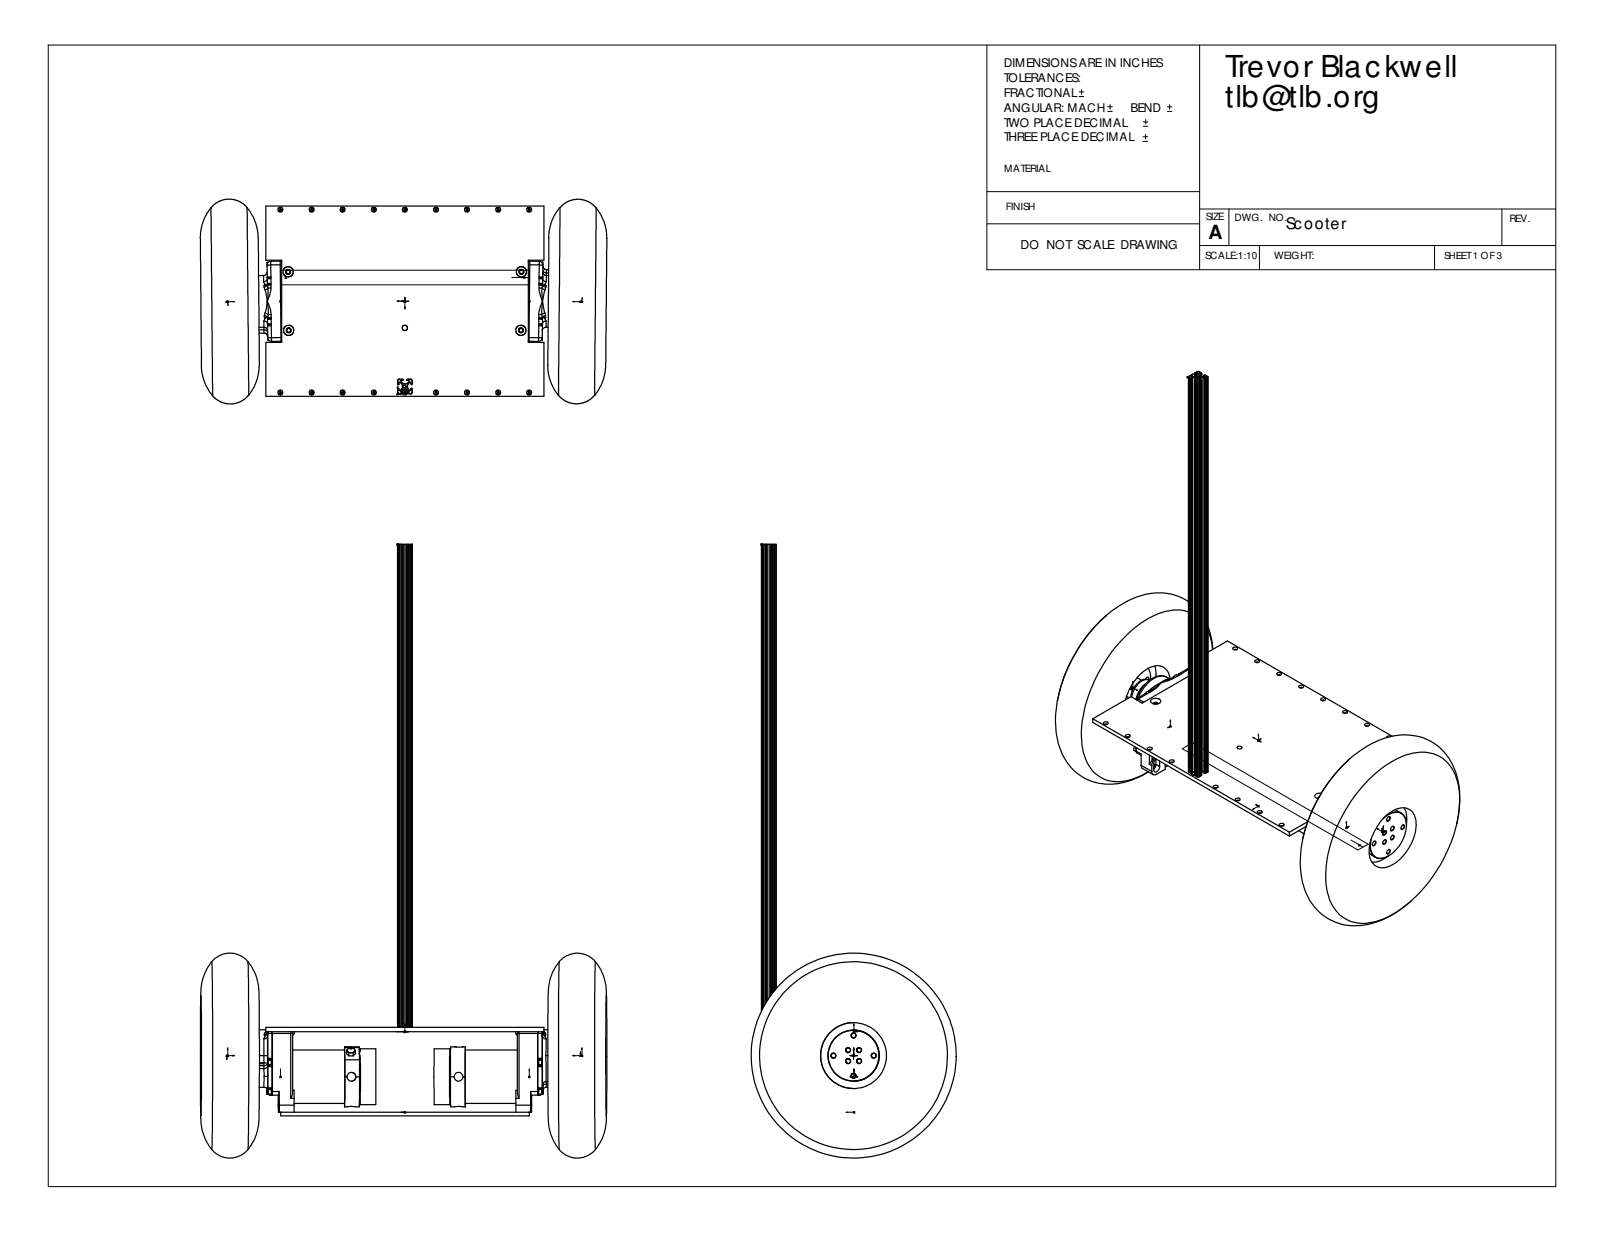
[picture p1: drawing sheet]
<svg xmlns="http://www.w3.org/2000/svg" width="279mm" height="216mm" viewBox="0 0 279 216" stroke-linecap="round" stroke-linejoin="round" font-family="sans-serif">
<defs><g id="words">
<g font-size="5.2">
<text x="212.6" y="13.4">Trevor Blackwell</text>
<text x="212.6" y="18.5">tlb@tlb.org</text>
</g>
<text font-size="3.4" x="209.8" y="41.4">A</text>
<text font-size="2.8" x="223.1" y="39.8">Scooter</text>
<g font-size="2.1">
<text x="174.2" y="11.6">DIMENSIONSAREIN INCHES</text>
<text x="174.2" y="14.2">TOLERANCES:</text>
<text x="174.2" y="16.8">FRACTIONAL</text>
<text x="174.2" y="19.4">ANGULAR: MACH</text>
<text x="174.2" y="22">TWO PLACEDECIMAL</text>
<text x="196.2" y="19.4">BEND</text>
<text x="174.2" y="24.5">THREEPLACEDECIMAL</text>
<text x="177.1" y="43.2">DO NOT SCALE DRAWING</text>
</g>
<g font-size="1.7">
<text x="174.3" y="29.8">MATERIAL</text>
<text x="174.5" y="36.4">FINISH</text>
<text x="209.3" y="38.3">SIZE</text>
<text x="214.2" y="38.4">DWG. NO.</text>
<text x="261.9" y="38.5">REV.</text>
<text x="209.2" y="44.9">SCALE:1:10</text>
<text x="221.1" y="45">WEIGHT:</text>
<text x="250.6" y="44.9">SHEET1 OF3</text>
</g>
</g></defs>
<g fill="none" stroke="#000" stroke-width=".17">
<path d="M8.4 7.8h261.6v198.1h-261.6zM171.3 7.8v39h98.7M187.3 16.8h.8M187.3 15.9h.8M187.7 15.6v.8M192.2 19.3h.8M192.2 18.5h.8M192.6 18.2v.8M202.6 19.3h.8M202.6 18.5h.8M203 18.2v.8M208.2 7.8v39"/>
<path d="M171.3 38.9h36.9M171.3 33.3h36.9M198.4 24.5h.8M198.4 23.7h.8M198.4 21.9h.8M198.4 21.2h.8M198.8 23.3v.8M198.8 20.7v.8M208.2 36.3h61.8M213.3 36.3v6.3M260.6 36.3v6.3M39.2 52.2l.3 .3v-.3"/>
<path d="M39.2 52.4h1.5M39.3 52.4h.1zM39.4 52.4h.1M39.4 52.2v.3l.3-.3M39.4 52.2l.3 .3M39.5 52.2l-.3 .3M39.5 52.7l.1 .3zM39.5 52.3v.1zM39.5 52.4h.1M39.5 52.4l.1 .6M40.4 52.4h.3zM48.5 52.3h.3"/>
<path d="M48.5 52.1l.3 .3M48.7 52.6v.3zM48.7 52.2v.2zM48.7 52.3h.1M48.7 52.1v.3M48.7 52.3v.6M48.7 46.9h43.2v2.5h-43.2zM48.8 52.1l-.3 .3M49.5 48.2h.3M49.5 48l.3 .3M49.6 48v.3M49.7 48l-.3 .3"/>
<path d="M68.9 52.3l.3-.1v.2zM68.9 52.3h2M69.6 52.3l.3-.1v.2zM70.1 52.1l.3 .3M70.2 52.3h.1zM70.2 53.3h.1v.3zM70.3 51.6v.3h-.1zM70.3 52.3h.1M70.3 51.6v2M70.4 52.1l-.3 .3M70.6 52.3h.3zM88.8 48.2h3.1"/>
<path d="M90.8 48l.3 .3M91 48v.3M91.1 48l-.3 .3M91.7 52.3h.3M91.7 52.1l.3 .3M91.9 52.2v.2zM91.9 52.3h.1M91.9 52.1v.3M91.9 51.6v.3zM91.9 51.6v.7M92 52.1l-.3 .3M99.4 52.4h.3z"/>
<path d="M99.4 52.4h1.8M100.6 52.5l.3-.3 .3 .3M100.6 52.2l.3 .3M100.7 52.4h.1zM100.7 52.4h.1M100.7 52.2v.3M101 52.3v.1zM101 52.4h.1M101 52.2v.3M101 51.7v.3zM101 51.7v.7M101.1 52.2l-.3 .3"/>
<path d="M208.2 42.6h61.8M218.6 42.6v4.2M249 42.6v4.2M68.9 68.4h.8M68.9 68.2l.3 .3M69 67l.1 .3h-.2zM69 67v1.5M69.1 68.2l-.3 .3M69.3 68.3l.4 .1h-.4zM206 65.4h.3M206 65.3l.3 .3M206.1 65.3v.3"/>
<path d="M206.2 65.3l-.3 .3M206.3 65.6h.1l.2 .1zM206.8 65l.3-.1-.2 .2zM207.1 64.9l-1 .5 .5 .3M68.9 94.5h.8M68.9 94.4l.3 .2M68.9 94.5h.2zM69 94.5h.1M69 94.4v.2M69.1 94.4l-.3 .2M69.3 94.5h.4zM132 94.5h1.5"/>
<path d="M132 94.4l.3 .2M132.1 94.5h.1zM132.2 94.5h.1M132.2 94.4v.2M132.3 94.4l-.3 .2M133.2 94.5h.3zM196.1 119.6l.3-.2v.2zM196.3 119.2l.5 .3M196.3 119.3h.3M196.4 119.5l.1 .3zM196.5 119.4h.3M196.5 119.2v.6"/>
<path d="M196.5 119.3l.9 .5M196.6 118.3l.1 .2-.2 .1zM196.6 119.4l-.5 .2M196.6 118.3v1.2M196.6 119.2l-.3 .3M196.7 119.2l-.3 .3M197.2 119.6l.2 .2h-.2zM202.6 126.3l.3-.2v.2zM203 126.1h.3M203 125.9l.3 .3M203.1 125l.1 .2-.1 .1zM203.1 126.1l-.5 .2"/>
<path d="M203.1 125v1.2M203.2 125.9l-.3 .3M205.2 130l1.8-1.1 30.4 17.6-1.7 1zM206.6 129.8h.3M206.6 129.7l.3 .3M206.7 129.7v.3M206.8 129.7l-.3 .3M217.4 128h.3l-.1 .1zM217.4 128l1 .5M217.9 139.6l.3 .1-.1 .1zM217.9 139.6l.5 .3-1 .6M218.3 128.5h.3"/>
<path d="M218.3 128.4l.3 .3M218.3 139.9h.3M218.3 139.8l.3 .3M218.4 127.4v.3zM218.4 128.5l.5 .3M218.4 127.4v1.3M218.4 139.8v.3M218.5 128.4l-.3 .3M218.5 139.8l-.3 .3M218.6 128.3l.3-.1-.2 .2zM218.6 128.6l.3 .2-.3-.1zM218.9 128.2l-.5 .3"/>
<path d="M217.4 140.5l.2-.2 .1 .1zM233.5 143.7h.3M233.5 143.5l.3 .3M233.7 142.6v.2l-.1 .1zM233.7 142.6v1.2M233.8 143.5l-.3 .3M233.9 143.5l.2-.1-.2 .2zM234.1 143.4l-.4 .3M234.4 145.8l2.1 1.2M235.8 146.7h.3M235.8 146.5l.3 .3M235.9 146.5v.3"/>
<path d="M236 146.5l-.3 .3M238.9 143.8h.3l-.1 .2zM238.9 143.8l1 .5M239.7 144.3h.3M239.7 144.2l.3 .3M239.9 143.8v.3l-.1-.1zM239.9 143.8v.7M239.9 144.4h.3M239.9 144.3l.3 .3M240 144.2l-.3 .3M240.1 143.3l-.1 .4zM240.1 143.3v1.3"/>
<path d="M240.2 144.3l-.3 .3M240.3 144.2h.2l-.2 .2zM240.5 144.2l-.4 .2M68.9 179.1h.3zM68.9 179.1h2M70.1 178.9l.3 .3M70.2 179.1h.1zM70.3 177.7v.3h-.1zM70.3 179.1h.1M70.3 177.7v1.5M70.4 178.9l-.3 .3M70.6 179l.3 .1h-.3z"/>
<path d="M148.1 179.1h.8M148.1 178.9l.3 .3M148.1 179.1h.2zM148.2 179v.1zM148.2 177.7v.3zM148.2 179.1h.1M148.2 177.7v1.5M148.3 178.9l-.3 .3M148.5 179.1h.4zM39.2 183.2h1.5M39.3 183.5h.1v.4zM39.4 183.1v.8"/>
<path d="M39.4 183.1l.3 .3M39.5 183.1l-.3 .3M39.5 183.1v.2zM39.5 181.9v.3zM39.5 181.9v1.5l-.3-.3M39.7 183.1l-.3 .3M40.4 183.1l.3 .1-.3 .1zM48.5 186.9h.3M48.5 186.8l.3 .3M48.7 186.8v.2zM48.7 185.5v.4zM48.7 185.5v1.6"/>
<path d="M48.8 186.8l-.3 .3M69.6 193h.3zM69.6 193h.8M70.1 192.9l.3 .3M70.2 193h.1zM70.3 193h.1M70.3 192.9v.3M70.4 192.9l-.3 .3M91.7 186.9h.3M91.7 186.8l.3 .3M91.9 186.8v.2zM91.9 185.5v.4z"/>
<path d="M91.9 185.5v1.6M92 186.8l-.3 .3M99.4 183.2l.3-.1v.2zM99.4 183.2h1.8M100.6 183.4l.3-.3 .3 .3M100.6 183.1l.3 .3M100.7 182.5l.1 .4h-.1zM100.7 182.5v.9M101 183.1v.2zM101 181.9v.3zM101 181.9v1.5M101.1 183.1l-.3 .3"/>
<path d="M146.8 193h.4zM146.8 193h1.6M147.5 183.2l.3-.1v.2zM147.5 183.2h1.3M147.5 186.9l.4-.1v.2zM147.5 186.9h1.4M148 183.1l.3 .3M148.1 192.9l.3 .3M148.1 186.8l.3 .3M148.1 193h.2zM148.1 183.5v.4zM148.2 181.9v.3h-.1z"/>
<path d="M148.2 183.1v.2zM148.2 182.5v.4zM148.2 183.2h.1M148.2 181.9v1.5M148.2 183.2l-.1 .7M148.2 185.5l.1 .4h-.2zM148.2 193h.1M148.2 185.5v1.6M148.2 192.9v.3M148.3 183.1l-.3 .3M148.3 192.9l-.3 .3M148.3 186.8l-.3 .3"/>
<path d="M148.5 183.1l.3 .1-.3 .1zM148.5 186.8l.4 .1-.4 .1z"/>
</g>
<g fill="none" stroke="#000" stroke-width=".21">
<path d="M36.6 36.1l.3 32.6 .6 .5 1 .6 1 .3h1l1.5-.5 .8-.6 .3-.4M36.6 36.1l.3-.4 .9-.6 1.4-.5h1l1.1 .2 1 .6 .6 .6 .3 32.6 .9-1.4 .5-1.2 .3-1.2 .1-1.5M36.6 36.1l-.7 .9-.7 1.7-.3 1.2-.2 1.5M42.8 36l.6 .7 .8 1.5 .4 1.2 .2 1.2 .2 22.7M46.1 35.8h48.3v9.4h-2.7v14.2h2.7v9.4h-48.3v-9.4h2.8v-14.2h-2.8zM48.5 36.3l.3-.1v.3h-.3zM48.6 36l.4 .1 .1 .3-.1 .3-.3 .1-.5-.2 .1-.5 .4-.1M53.9 36.3l.3-.1v.3h-.2zM54 36l.4 .1 .1 .3-.1 .3-.3 .1-.4-.2 .1-.5 .3-.1M59.3 36.3l.3-.1v.3h-.3zM59.4 36l.4 .1 .1 .3-.1 .3-.3 .1-.5-.2 .1-.5 .4-.1M64.7 36.3l.3-.1v.3h-.2z"/>
<path d="M64.8 36l.4 .1 .1 .3-.1 .3-.3 .1-.4-.2v-.5l.4-.1M70.1 36.3l.2-.1 .1 .3h-.3zM70.2 36l.4 .1 .1 .3-.1 .3-.3 .1-.5-.2 .1-.5 .4-.1M75.5 36.3l.3-.1v.3h-.2zM75.6 36l.4 .1 .1 .3-.1 .3-.3 .1-.4-.2v-.5l.4-.1M80.9 36.3l.2-.1 .1 .3h-.3zM81 36l.4 .1 .1 .3-.1 .3-.3 .1-.5-.2 .1-.5 .4-.1M86.3 36.3l.3-.1v.3h-.3zM86.4 36l.4 .1 .1 .3-.1 .3-.3 .1-.4-.2v-.5l.4-.1M91.5 36.1h.6l.2 .3-.2 .3-.2 .1-.4-.1zM91.7 36.3l.2-.1 .1 .3h-.3zM97.2 36l.7-.6 .8-.5 .7-.2 1.2-.1 .9 .1 .9 .4 1.1 1-.3 32.6 .8-1.1 .5-1.1 .3-.9 .3-1.7 .2-20.8v-2.6l-.2-1.3-.9-2.1-.7-1"/>
<path d="M97.2 36l-.3 32.6 1.1 .9 .8 .4 1 .2 1.1-.1 .8-.2 .8-.5 .7-.7M97.2 36l-.8 1.1-.7 1.3-.4 1.8-.1 1.1M34.8 41.4l.2 22.7 .2 1.2 .3 1.2 .8 1.4 .6 .8M44.9 47.8h.8M44.9 56.8h1.1l.3 .2 .1 .4M44.9 57.8h.9M45.7 47.8l.1 1.1M45.8 48.9l.1 .5M45.8 55.7a.59 .59 0 0 1 .6 .5h.7M45.8 57.2l.4 .1 .3 .4M45.8 57.2v.6M45.8 55.7v1.5"/>
<path d="M45.8 57.2l-.9 .1M45.8 49.6v.3M45.8 57.8l.5 .1 .2 .6M45.8 49.9l.2 .4M45.9 54.8v.3M45.9 54.8l.6 .3M45.9 55.1h.6M45.9 55.1l.1 .1M45.9 49.4h.5M45.9 49.4l-.1 .2M46 50.3l.4 2M46 55.2l-.2 .5"/>
<path d="M46 55.2h.5M46 54.3l.6 .3M46 54.3l-.1 .5M46.3 46h.1M46.3 47.2a.58 .58 0 0 1-.6 .6M46.3 46.3h.1M46.3 46l.1 2.1M46.4 52.3a5.4 5.4 0 0 1 .7 2.3M46.4 52.3l-.4 2M46.4 52.3l.2 2.3M46.4 48.1l.1 .1M46.4 49.4v.1"/>
<path d="M46.4 49.4l-.6 .2M46.4 48.4a.6 .6 0 0 1-.6 .5M46.4 48.4h.6M46.4 48.1v1.1h.6M46.4 48.1h.6M46.4 51.9v.8M46.4 49.5l-.6 .4M46.4 49.4h.1M46.4 49.2v.2M46.4 49.5l.1 .5M46.4 49.5h.6M46.4 56.5l.1 2.1"/>
<path d="M46.4 56.5h.7M46.5 58.6a.6 .6 0 0 0 .7 .6M46.5 55.1l.1 .2M46.5 55.1h.1M46.5 55.1v.1M46.5 55.2l.1 .1M46.5 55.2v.2M46.5 58.6v.5h.2M46.5 58.3h.1M46.5 58.6h.6M46.5 55.1h.6M46.5 48.2v.2"/>
<path d="M46.5 50l-.1 2.3M46.5 50l-.5 .3M46.5 50h.5M46.5 48.2h.5M46.5 48.2h.1M46.6 49.4h-.2M46.6 45.5h-.3v.5M46.6 49.2v.2M46.6 54.6l-.1 .5M46.6 54.6h.5M46.6 49.4h.4M46.6 56.4l-.2 .1"/>
<path d="M46.6 55.3v.1M46.6 56.2v.2M46.6 55.3h.5M46.6 56.4h.5M47 46h-.7M47 46v2.1M47 46h1.6M47 50l-.2 1.3-.4 1M47 48.1v1.9M47.1 55.4h-.7v1.1M47.1 54.6v1.9M47.1 56.5v2.1"/>
<path d="M47.1 45.4h-.3l-.3 .1-.2 .5M47.1 58.6v.6h1.8M48.6 46l.2 12.6M48.8 58.6h-1.7M48.8 58.6v.6h.1M48.9 45.3h-1.8l-.1 .2v.5M48.9 45.4h-.3v.6M49.6 47l.2-.2h.4l.2 .2v.4l-.2 .1h-.4l-.2-.1zM49.7 57.1l.2-.1h.4l.2 .1v.4l-.2 .2h-.4l-.2-.2zM49.9 57.1l.4-.1a.34 .34 0 0 1 .2 .5 .34 .34 0 0 1-.5 .1 .34 .34 0 0 1-.1-.5zM50 46.3l.5 .1 .2 .2 .2 .5-.2 .6-.2 .2-.5 .2-.5-.2-.4-.5 .2-.8 .4-.3h.3M50 46.8l.3 .1 .2 .3-.2 .3-.3 .1-.4-.2 .1-.5 .3-.1"/>
<path d="M50.1 56.5l.5 .1 .2 .2 .2 .5-.2 .6-.2 .2-.5 .1-.5-.1-.4-.5 .2-.8 .4-.3h.3M50.1 56.9l.3 .1 .1 .4-.1 .2-.3 .2-.4-.3 .1-.5 .3-.1M70.2 56.5h.3l.2 .4-.1 .3-.3 .2-.3-.1-.2-.2v-.5l.5-.1M90 57.1l.2-.1h.4l.2 .1v.4l-.2 .2h-.4l-.2-.2zM90.1 57h.6l.1 .4-.1 .2-.3 .2-.3-.2zM90.1 47l.2-.2h.4l.1 .2v.4l-.1 .1h-.4l-.2-.1zM90.2 46.9h.6l.1 .3-.1 .3-.3 .1-.3-.1zM90.2 57.1l.4-.1a.34 .34 0 0 1 .1 .5 .34 .34 0 0 1-.4 .1 .34 .34 0 0 1-.1-.5zM90.3 46.9h.4a.36 .36 0 0 1 .2 .5 .36 .36 0 0 1-.6 .1 .36 .36 0 0 1 0-.6zM90.4 56.5l.5 .1 .2 .2 .2 .5-.2 .6-.2 .2-.5 .1-.5-.1-.4-.5 .2-.8 .4-.3h.3M90.5 46.3l.5 .1 .2 .2 .2 .5-.2 .6-.2 .2-.5 .2-.6-.2-.3-.5 .1-.8 .5-.3h.3M91.7 45.3h1.7l.2 .2v.5"/>
<path d="M91.7 45.4h.2v.6M91.8 58.6v.6h-.1M91.8 58.6h1.7M91.9 46h1.7M91.9 46l-.1 12.6M93.5 45.4a.65 .65 0 0 1 .7 .6M93.5 58.6l-.1 .6h-1.7M93.5 58.6h.6M93.5 55.4h.6v1.1M93.5 54.6h.5M93.5 55.1h.6M93.5 56.5h.6"/>
<path d="M93.5 55.3h.5M93.5 56.4h.5M93.5 54.6v1.9M93.5 56.5v2.1M93.5 50l.1 .6 .5 1.7M93.5 48.4h.7M93.5 49.5h.6M93.5 50h.6M93.5 48.1h.7M93.5 48.2h.5M93.5 49.4h.6M93.5 48.1v1.9"/>
<path d="M93.6 46h.6M93.6 46l-.1 2.1M94 56.4l.1 .1M94 55.3v.1M94 56.2v.2M94 49.4h.1M94 45.5h.2v.5M94 48.2v.2M94 49.2v.2M94 54.6l.1 .5M94.1 50v2.3M94.1 50l.5 .3"/>
<path d="M94.1 58.6v.1M94.1 58.6l-.2 .4-.4 .3-.2-.1M94.1 55.1v.3M94.1 58.6v.5h-.2M94.1 58.3h.1M94.1 52.3l-.3 .9-.3 1.4M94.1 52.3l.5 2M94.1 52.3l-.1 2.3M94.1 49.5l.3 .2 .3 .2M94.1 49.4l.6 .2M94.1 49.4h.1M94.1 49.4h.5"/>
<path d="M94.1 49.2v.3M94.1 51.9v.8M94.1 49.5v.5M94.1 56.5v2.1M94.2 48.1l-.2 .1M94.2 48.4a.6 .6 0 0 0 .6 .5M94.2 47.2v.3l.3 .2 .7 .1M94.2 48.1v1.1h-.7M94.2 46.9a.52 .52 0 0 0 .6 .5M94.2 46.2l.2 .4 .5 .2M94.2 46.3h.1M94.2 46v2.1"/>
<path d="M94.6 50.3l-.5 2M94.6 54.3l-.6 .3M94.6 54.3l.1 .5M94.6 55.2l-.1 .1 .3 .4M94.6 55.2l-.4-.1-.2 .2M94.6 49.4l.1 .2M94.7 55.1h-.4l-.3 .2M94.7 54.8l-.4 .1-.2 .2M94.7 54.8v.3M94.7 55.1l-.1 .1M94.7 56.8a.67 .67 0 0 0-.6 .6M94.7 49.6v.3"/>
<path d="M94.7 56.8h.4M94.7 49.9l-.1 .4M94.8 55.7l-.1 1.1M94.8 55.7a.59 .59 0 0 0-.7 .5h-.6M94.8 48.9l-.2 .5M94.8 47.4v1.5M94.8 47.4h.4M94.9 46.8l-.1 .6M94.9 46.8h.3M95.3 41.3l-.2 22.9 .5 2.1 .6 1.3 .7 1M48.5 68h.3v.2l-.3 .1zM48.6 67.7l.4 .1 .1 .3-.1 .3-.3 .2-.5-.3 .1-.5 .4-.1"/>
<path d="M53.9 68h.3v.2l-.2 .1zM54 67.7l.4 .1 .1 .3-.1 .3-.3 .2-.4-.3 .1-.5 .3-.1M59.3 68h.3v.2l-.3 .1zM59.4 67.7l.4 .1 .1 .3-.1 .3-.3 .2-.5-.3 .1-.5 .4-.1M64.7 68h.3v.2l-.2 .1zM64.8 67.7l.4 .1 .1 .3-.1 .3-.3 .2-.4-.3v-.5l.4-.1M69 68.1l.2 .3M69 66l.1 .7h.1v-.3l.1-.1 .5 .5v.6l-.4 .4-.2-.1M69 68.1h.1M69 66h.1M69.2 65.8h-.1l-.1 .2M69.2 65.8h.7v.2h-.3"/>
<path d="M69.2 68.4h.1M69.2 65.8h.1M69.2 67.7v-.3h-.1l-.1 .7M69.8 68.1h-.3v-.2l.6-.4 .6 .1 .3 .4-.3 .1M69.8 68.1l.1 .2-.7 .1M70 66.9l.4-.1a.28 .28 0 0 1 .1 .4 .28 .28 0 0 1-.4 .1zM70.1 68h.2l.1 .2-.3 .1zM70.3 67.7l-.4 .1-.1 .3M70.3 67.6l.3 .2 .1 .3M70.6 68.3l-.2 .2h-.3l-.2-.2M70.7 68.1h-.1v.2l.7 .1M71.2 67.7h.1l.1-.3h.1v.7"/>
<path d="M71.3 65.8h-.7v.2h.3l.1 .1-.5 .5h-.6l-.4-.5 .1-.1M71.3 65.8l.2 .2M71.3 68.4h.1M71.3 65.8h.1M71.5 68.1l-.2 .3M71.5 66v.7h-.2v-.3l-.1-.1-.5 .5v.5l.5 .5M71.5 68.1h.1M71.5 66h.1M75.5 68h.3v.2l-.2 .1zM75.6 67.7l.4 .1 .1 .3-.1 .3-.3 .2-.4-.3v-.5l.4-.1M80.9 68h.2l.1 .2-.3 .1zM81 67.7l.4 .1 .1 .3-.1 .3-.3 .2-.5-.3 .1-.5 .4-.1"/>
<path d="M86.3 68h.3v.2l-.3 .1zM86.4 67.7l.4 .1 .1 .3-.1 .3-.3 .2-.4-.3v-.5l.4-.1M91.5 67.8h.6l.2 .3-.2 .3-.2 .2-.4-.2zM91.7 68h.2l.1 .2-.3 .1zM206.2 65.4l.1 68.6M206.3 65.5l.1 .1M206.3 65.4v.1M206.3 65.5h.1M206.3 65.4h.1M206.3 65.5v68.5M206.4 65.3l-.1 .1M206.4 65.6h.1"/>
<path d="M206.4 65.6v68.5M206.4 65.3v.1M206.4 65.6l.2 .1M206.6 65.7h.1M206.6 65.7v68.4M206.7 65.1l-.3 .2M206.7 65.1h.2v.1M206.7 65.7v.1M206.7 65.7v68.5M206.7 65.1v.1M206.7 65.8h.2M206.7 65.3l.1 .1 .7-.1"/>
<path d="M206.7 65.3v.1M206.7 65.8v68.4M206.8 65.5l-.1 .1 .2 .1v.1M206.8 65.5h.5M206.8 65.5v.1M206.9 65.2l-.2 .1M206.9 65.2v.2M206.9 65.8v68.4M206.9 65.1v.3M206.9 65.7v68.5M207.3 65.5l.2 .1M207.3 65.5v68.4"/>
<path d="M207.3 64.8v.6M207.3 66.1v68.4M207.3 64.8h.2M207.3 66.1v68.5M207.3 66.1l.1 .1M207.3 64.8h.1M207.4 66.2h.1M207.4 66.2v68.4M207.5 64.7l-.2 .1M207.5 66.2l.1 .1M207.5 66.2v68.5l.2 .1M207.5 64.7h.1"/>
<path d="M207.5 66l-.2 .1M207.5 66l.2 .2 .1-.1M207.5 64.8v.5M207.5 65.6v.4M207.5 65.6l.2 .1M207.6 64.8h.2v.3l-.3 .2M207.6 66.3l.1 .1M207.6 64.8h-.1M207.6 64.8v.4M207.6 66.3v68.4M207.7 65.4h.5a.26 .26 0 0 1-.3 .2 .26 .26 0 0 1-.2-.2zM207.7 66.4h.1"/>
<path d="M207.7 65.7l.1 .4M207.7 65.7v.5M207.7 66.4v68.4M207.8 64.5l-.3 .2M207.8 64.5h.3M207.8 66.4h.3M207.8 64.5h.1M207.8 66.4v68.4M208.1 66.4v68.4M208.1 64.5l.3 .2M208.1 64.5h.1M208.1 65.7v.4"/>
<path d="M208.1 66.4h.1M208.1 65.7v.5M208.2 64.8h-.1v.3l.3 .2M208.2 64.8h.2M208.2 66.3l-.1 .1M208.2 64.8v.4M208.2 66.3v68.4M208.4 64.7l.1 .1M208.4 64.8h.1M208.4 66l-.2 .2-.1-.1M208.4 66h.2M208.4 64.7h.1"/>
<path d="M208.4 64.8v.5M208.4 65.6v.4M208.4 66.2v68.5h-.2M208.4 65.6l-.3 .1M208.4 66.2l-.2 .1M208.4 66.2h.1M208.4 66.2v68.4M208.5 66l-.1 .2M208.5 64.8v.6M208.5 66.1v68.5M208.5 64.8h.1M208.6 65.5l-.2 .1"/>
<path d="M208.6 65.5h.4M208.6 65.5v68.4M208.9 65.7l.1 68.5M208.9 65.1v.3M209 65.8h.1M209 65.8v68.4M209 65.5l.2 .1-.2 .2M209 65.5v.1M209.1 65.3v.1l-.7-.1M209.1 65.3v.1M209.1 65.8v68.4M209.2 65.1h-.3l.2 .2"/>
<path d="M209.2 65.1l.3 .2M209.2 65.7l-.1 .1M209.2 65.7l-.1 68.5M209.2 65.1v.1M209.3 65.7h-.1M209.3 65.7v68.4M209.4 65.6l-.1 .1M209.4 65.6v68.5M209.5 65.3l.1 .1M209.5 65.6h-.1M209.5 65.3v.1M209.5 65.6l-.1 68.5"/>
<path d="M209.6 65.4v.1M209.6 65.5l-.1 .1M209.6 65.5h.1M209.6 65.4h.1M209.6 65.4v68.6v-68.5M69.2 94.5v83.8M69.3 94.5v83.8M69.4 94.5v83.8M69.6 94.5v83.8M69.8 94.5v83.8M70 94.5v83.8M70.1 94.5v83.8"/>
<path d="M70.4 94.5v83.8M70.6 94.5v83.8M70.7 94.5v83.8M70.8 94.5v83.8M70.9 94.5v83.8M71.1 94.5v83.8M71.2 94.5v83.8M71.3 94.5v83.8M71.5 94.5v83.8M71.6 94.5h-2.6v83.8M132.4 94.5v80.5M132.5 94.5v80.3"/>
<path d="M132.6 94.5v80.1M132.8 94.5v79.7M132.9 94.5v79.6M133 94.5v79.4M133.1 94.5v79.2M133.3 94.5v79M133.6 94.5v78.5M133.8 94.5v78.3M133.8 94.5v78.1M134 94.5v78M134.1 94.5v77.9M134.3 94.5v77.6"/>
<path d="M134.4 94.5v77.4M134.5 94.5v77.3M134.7 94.5v77.1M134.7 94.5h-2.5v80.9M191.9 106.9a26.6 26.6 0 0 0-8.4 14.8v-.1M191.9 106.9a27.2 27.2 0 0 0-8.4 14.7M191.9 106.9h.1M197.3 117.7l.8 .4M198.6 118.9a4.6 4.6 0 0 0-1.4 2.4M198.8 117.9a.31 .31 0 0 1 .2-.3 .31 .31 0 0 1 .4 .1l-.1 .3M198.9 118.6l-.2 .1a4.7 4.7 0 0 0-1.5 2.6M199.3 116l.3 .9 .1 1"/>
<path d="M199.4 119.8l-.1 .2M199.4 119.8l.1 .2M199.4 118.1a1.74 1.74 0 0 0-2.2 .7 3.3 3.3 0 0 0-1 2.1M199.4 118.1a2.02 2.02 0 0 0-2.3 1.2l-.5 .8-.2 .9M199.4 118.1h.1M199.6 119.9h.4M199.7 119.8l-.2 .3M199.8 119.5l.1 .2M199.8 119.5l-.4 .3M200 119.9l-1 .6M200 119.7h.3M200 119.7l-.4 .1"/>
<path d="M200.3 119.7l-.3 .2M200.4 115.6l.2 1.8M201.5 118.5l-1.5 1.2M201.5 118.5l-.8 .9-.4 .3M201.5 118.5l-.7 .3-1 .7M202.5 117.5a3 3 0 0 0-3.4 .9 7.4 7.4 0 0 0-1.8 2.9M202.6 117.8l.3 .1M202.6 117.8l-1.1 .7M202.6 117.8h.2M202.8 117.8l.2 .1zM203 117.8a2.57 2.57 0 0 0-3.5 .5 7.5 7.5 0 0 0-2 2.8M203.1 117.8a2.29 2.29 0 0 0-3.3-2 8.8 8.8 0 0 0-4.5 5.7"/>
<path d="M203.2 117.8l-1.7 .7M203.2 117.8h.4M203.6 117.5h.4M203.6 117.5l.3 .1M203.6 117.8l-2.1 .7M203.6 117.5l-.4 .3M203.9 117.6l-.3 .2M204.4 117.2v.1M204.4 117.2h-.4l-.3 .3M204.6 117l-.2 .2M204.6 117h.3M204.6 117h.1"/>
<path d="M204.6 117.1l-.1 .1M204.9 117l-1 .6M206 116.1l-1.4 .9M206.2 116l-.2 .1M206.2 104.4a9.7 9.7 0 0 0-9.6-.5 17.6 17.6 0 0 0-4.7 3M206.2 116.1h-.2M206.2 106.2a8.4 8.4 0 0 0-6.6 1 24.7 24.7 0 0 0-10.5 13.1 17.4 17.4 0 0 0-.9 10.8 6.1 6.1 0 0 0 8 4.2l1.6-.6 1.5-.8M206.2 116.2l-1.3 .8M206.2 117.4l-8 4.6-1.9-1.1-6.7 3.8M209.6 108.8l.5 1.6 .4 2.3M209.6 109.5l.5 1.2 .3 2M209.6 113.2l3.4-2 28.6 16.6"/>
<path d="M213.9 112.5a.45 .45 0 0 1 .5-.2 .45 .45 0 0 1 .3 .3 .45 .45 0 0 1-.4 .2 .45 .45 0 0 1-.4-.3zM214.2 112.8h.3M217.8 114.7a.45 .45 0 0 1 .4-.2 .45 .45 0 0 1 .4 .3 .45 .45 0 0 1-.5 .2 .45 .45 0 0 1-.3-.3zM218 115h.3M221.6 116.9a.45 .45 0 0 1 .4-.2 .45 .45 0 0 1 .4 .3 .45 .45 0 0 1-.5 .2 .45 .45 0 0 1-.3-.3zM221.8 117.2l.1-.1 .3 .1M225.4 119.1a.48 .48 0 0 1 .4-.2 .48 .48 0 0 1 .4 .3 .48 .48 0 0 1-.5 .2 .48 .48 0 0 1-.3-.3zM225.6 119.4l.1-.1 .3 .1M183.5 121.6a15.4 15.4 0 0 0 1.1 9.7 9.1 9.1 0 0 0 11.2 4.3l2.3-.9 1.2-.7M189.6 124.7l34.2 19.7M189.6 124.7v.7l34.2 19.7M191.5 125.4a.45 .45 0 0 1 .5-.1 .45 .45 0 0 1 .3 .3 .52 .52 0 0 1-.8-.1z"/>
<path d="M191.7 125.8l.1-.2 .3 .2M195.3 127.6a.45 .45 0 0 1 .5-.2 .45 .45 0 0 1 .3 .4 .52 .52 0 0 1-.8-.1zM195.5 120.8l.5 .3M195.5 128l.2-.2 .2 .2M196.9 129.7l-.2 .4 .4 .3M197.1 129.8l-.2-.2 .2 .3M197.1 130.4l.2 .3M197.1 130.3l.9 .5v2M197.1 130.4l.1 .1M197.1 129.8v.6M197.1 129.7v.1M197.2 121.3l-.1 .1"/>
<path d="M197.2 121.3h.3M197.2 130.5l.1 .2M197.2 129.7v.8M197.3 130.7l.7 .4M197.5 121.3l-.2 .2M197.5 121.3l1 .6M198 132.8l.2 .5 1.9 1.1M198 132.8l1.9 1.1M198.7 120.4h.3M198.7 120.4l.3 .1M198.7 120.4l-1.5 .9M199 120.5l-1.5 .8"/>
<path d="M199.2 129.8a.44 .44 0 0 1 .4-.1 .44 .44 0 0 1 .3 .3 .45 .45 0 0 1-.4 .2 .45 .45 0 0 1-.4-.4zM199.3 130.2l.2-.2 .2 .2M199.5 120.2l-.4-.2-.3 .4M199.5 131.1v1.6M199.5 132.7l.4 .2M199.5 120.1v.1M199.7 120l-.2 .1M199.8 121.4a1.1 1.1 0 0 1 1.7 .3 .99 .99 0 0 1-1 .5 .99 .99 0 0 1-.8-.6zM199.9 132.9v1M199.9 131.9l-.4 .8M199.9 131.3v.6M200.1 122.1a.48 .48 0 0 1 .9 0"/>
<path d="M200.2 131.5l-.3 .4M200.2 132.6l.2 .2-.2 .4M200.4 131.6l-.3 .6-.2 .7M200.6 131.7a2.03 2.03 0 0 0-.4 1.9l.2 .4a.87 .87 0 0 0 .8-1M200.6 132.7v.2l-.4 .6M200.6 131.7v1M200.6 132.7l.6 .3M200.8 122.2h-.5h.6M201.2 132.1v.9M202.2 132.6v.9l-1.5 .9a.5 .5 0 0 1-.6 0 .5 .5 0 0 1-.2-.5M202.6 132.8l-.4 .2M202.6 132.9l-.4 .2"/>
<path d="M202.9 132a.55 .55 0 0 1 .9 .2l-.3 .2h-.4l-.2-.2zM203.1 132.4l.3-.2 .1 .2M206.3 134h.1M206.4 134.1h.2M206.6 134.1h.1M206.7 134.2l.2 .3 .4 .1M206.7 134.2h.2M206.9 134.2h.1M206.9 134.1h.4M206.9 133.9h.4M207.3 134.5v.1M207.3 134.5l-.1-.1-.2 .2"/>
<path d="M207.3 134.6h.1M207.4 134.6h.1M207.7 134.8h.1M207.8 134.8h.3M207.8 134.8h.1M208.1 134.8h.1M208.2 134.7l-.1 .1M208.4 134.6h.1M208.5 134.5v.1M208.5 134.6h-.1M208.5 133.9h.4M209 134.2h.1"/>
<path d="M209.2 134.1h.1M209.4 134.1h-.1M209.5 134h.1M210.6 136.4l.6-.1 .2 .2v.1l-.6 .2-.2-.2zM210.8 136.8h.3M214.4 138.6l.6-.1 .2 .2v.1l-.6 .2-.2-.2zM214.6 139h.4M214.7 129.6a.54 .54 0 0 1 .9 .1 .51 .51 0 0 1-.9 0zM228.9 138.3l-.3 .3M229.2 121.3a.45 .45 0 0 1 .5-.2 .45 .45 0 0 1 .3 .3 .52 .52 0 0 1-.8 0zM229.3 137.7h-.5a.49 .49 0 0 0-.5 .1 .49 .49 0 0 0 0 .6l.5 .2M229.4 121.6l.2-.1 .2 .1"/>
<path d="M233 123.5a.48 .48 0 0 1 .8 .1 .52 .52 0 0 1-.8 0zM233.2 123.8l.2-.1 .2 .1M234.1 131.8a26.5 26.5 0 0 0-8 13.6M236.9 125.6a.44 .44 0 0 1 .4-.1 .44 .44 0 0 1 .3 .3l-.2 .2h-.3l-.3-.2zM237.1 126l.1-.1 .2 .1M241.4 127.8a.48 .48 0 0 0-.7 .2M218.2 140.8l.6-.1 .3 .3-.3 .2h-.4l-.2-.2zM218.4 141.2h.4M222.1 143l.5-.1 .3 .3-.2 .1-.5 .1-.2-.2zM222.2 143.4h.4M223.8 144.4v.7M225.4 144.2l.9 .5"/>
<path d="M226.1 145.4a25.7 25.7 0 0 1 10.8-15.7 11.7 11.7 0 0 1 10.2-1.6 10.1 10.1 0 0 1 6.2 8.9 18.6 18.6 0 0 1-.5 5.9 13.4 13.4 0 0 0-.7-9.3 6.1 6.1 0 0 0-7.3-2.8 18.2 18.2 0 0 0-9.3 6.9 24.4 24.4 0 0 0-5.4 15.1 8 8 0 0 0 3.1 6.5 7.1 7.1 0 0 0 6.7 .3 17.5 17.5 0 0 0 4.9-3.2M226.1 145.4a15.1 15.1 0 0 0 1.2 10.9 9.5 9.5 0 0 0 11.6 3.7 17.6 17.6 0 0 0 5.9-3.6M226.7 143.4l-2.9 1.7M226.9 142.6l-3.1 1.8M237.6 148.2l1.1 .6M237.8 146.3a2.16 2.16 0 0 0 1.5 2.7l.8-.1 .9-.4M238.3 146.2l.2-.2h.2a.49 .49 0 0 1 0 .5 .49 .49 0 0 1-.5 .2zM238.5 146a.38 .38 0 0 1 .2 .4 .38 .38 0 0 1-.3 .3l-.2-.2M240 142.1a3.1 3.1 0 0 1 3-1 2.72 2.72 0 0 1 .9 3.3 6.1 6.1 0 0 1-4 4.6 1.85 1.85 0 0 1-2.1-2.1l.1-1.3M240.1 146l.1-.2a.28 .28 0 0 1 .4 .1 .28 .28 0 0 1-.1 .4 .27 .27 0 0 1-.4 .2 .27 .27 0 0 1-.1-.4zM240.1 144.3l.2-.1a.35 .35 0 0 1 .3 .3 .35 .35 0 0 1-.2 .4l-.2 .1a.35 .35 0 0 1-.3-.3 .35 .35 0 0 1 .2-.4zM240.2 141.8l.2-.1a4.1 4.1 0 0 1 3.7-1.4 2.8 2.8 0 0 1 1.6 3.2 8.7 8.7 0 0 1-4.7 6.9 2.38 2.38 0 0 1-3.4-2.4 9.1 9.1 0 0 1 2.6-6.2z"/>
<path d="M240.3 144.2a.34 .34 0 0 1 .2 .4 .34 .34 0 0 1-.3 .3h-.2v-.2M240.3 145.8v-.1a.38 .38 0 0 1 .1 .5 .38 .38 0 0 1-.4 .2v-.1M240.5 141.6a2.2 2.2 0 0 1 3.2 0l.3 .8 .1 .8M240.7 148.7a4.1 4.1 0 0 1-2.6 .9M240.7 147.6a.27 .27 0 0 1 .4-.2 .27 .27 0 0 1 .1 .5 .33 .33 0 0 1-.2 .3 .33 .33 0 0 1-.3-.1zM240.8 141.8h.1a.28 .28 0 0 1 .4 .1 .28 .28 0 0 1-.1 .4l-.3 .2h-.2v-.3zM241 141.8a.32 .32 0 0 1 .2 .3 .32 .32 0 0 1-.2 .3h-.3v-.1M241 147.5v-.1a.38 .38 0 0 1 .1 .5 .38 .38 0 0 1-.4 .2v-.1M241.4 145.2a.27 .27 0 0 1 .4-.2 .27 .27 0 0 1 .1 .4 .33 .33 0 0 1-.2 .3 .33 .33 0 0 1-.4 0zM241.6 143.5a.28 .28 0 0 1 .4 .1 .28 .28 0 0 1-.2 .4l-.3 .2a.45 .45 0 0 1 .1-.7zM241.6 143.5l.1-.1a.38 .38 0 0 1 .1 .5 .38 .38 0 0 1-.5 .2v-.1M241.6 145h.1a.38 .38 0 0 1 .1 .5 .38 .38 0 0 1-.5 .2v-.2"/>
<path d="M242.1 140.5l1.1 .6M243.3 143.3l.1-.1a.28 .28 0 0 1 .4 .1 .28 .28 0 0 1-.1 .4 .3 .3 0 0 1-.5 .2 .3 .3 0 0 1 0-.5zM243.4 143.2a.28 .28 0 0 1 .3 .2 .28 .28 0 0 1-.2 .4l-.3 .1-.1-.2M243.7 140.2a3.9 3.9 0 0 1 .4 2.7M252.8 142.9a26.4 26.4 0 0 1-8 13.5M34.9 172.8v20.8M36.8 166.9l.1 8.5-.1 24.1M43 166.9a4.2 4.2 0 0 0-7 1.1l-.8 1.8-.3 1.7-.1 22.5a8.5 8.5 0 0 0 2.7 6.2 4.1 4.1 0 0 0 5.5-.7M43 166.9a8.5 8.5 0 0 1 1.9 5.2v22.3a9.3 9.3 0 0 1-1.9 5.1M43 166.9l.2 7.9-.2 24.7M45 178.7h1.1M45.9 179.4v.3"/>
<path d="M45.9 179.7l.1 .1M46 179.8l-.2 .5M46 179.2l-.1 .2M46.1 179l-.1 .2M46.1 178.3h48.3v.8h-48.3zM46.4 179.9a.56 .56 0 0 1-.6 .4M46.4 179.3l.1-.2v10.3h-.2M46.4 179.3l-.5 .4M46.4 179.2l-.1 .2h-.4M46.4 179.1l-.4 .1M46.4 179.3v.4v-.4M46.4 179.4l-.4 .4"/>
<path d="M46.4 179.4h.8M46.4 179.1v5.5M47.2 179.4l-.1-.3 .2 .3M47.2 179.4v4.3M47.3 179.4h3.5M47.3 179.4v10.1M50.5 179.1v11.5M50.8 179.1v10.6l-.3 .9M51.1 179.1v.3l-.3 .3M89.5 179.1v.3l.3 .3M89.8 179.1v10.6l.3 .9M89.8 179.4h4.3"/>
<path d="M90.1 179.1v11.5M94 179.1l.1 .3M94.1 179.1v.3M94.1 179.4v.4M94.1 179.8v.1M94.1 179.4v10h.1M94.1 179.4l.5 .4M94.1 179.3l.6 .4M94.1 179.1l.5 .1M94.1 179.9v8.4l.1-.1M94.1 179.9a.56 .56 0 0 0 .7 .4M94.1 179.3v.4v-.4"/>
<path d="M94.1 179.2l.6 .2M94.1 179.1v.2M94.1 179.4v.5M94.4 179l.2 .2M94.4 178.7h.7M94.6 179.2l.1 .2M94.6 179.8l-.1 .1 .3 .4M94.7 179.7l-.1 .1M94.7 179.4v.3M97.1 166.9a4 4 0 0 1 6.2 0M97.1 166.9a8.5 8.5 0 0 0-1.9 5.7l-.1 21.1a9 9 0 0 0 2 5.8M97.1 166.9l-.2 4.9v22.6l.2 5.1"/>
<path d="M103.3 166.9a9.3 9.3 0 0 1 2 6.1l-.1 21.6a8.9 8.9 0 0 1-1.9 4.9M103.3 166.9l-.1 5.4v21.6l.1 5.6M105.2 172.8v20.8M148.1 178.8a4.4 4.4 0 0 1 4.5 4.4 4.4 4.4 0 0 1-4.5 4.5M148.2 179.3a.4 .4 0 0 0-.5 .4 .4 .4 0 0 0 .5 .4M148.2 177.5a5.7 5.7 0 0 0-5.8 5.7 5.7 5.7 0 0 0 5.8 5.7M152.3 179.3h.1M45 188.7h.8M45 184.4l1.4 .2M45 185.5h.8M45 183.2h1.4M45 184.6h.8"/>
<path d="M45.8 188.7l.5 .1v.7M45.8 185.5v1.3M45.8 180.3v5.2M45.8 186.8v1.9M45.8 186.8h.7l-.1 2.5v-.7M46.3 189.5v.4v-.4M46.3 189.5v-.4v.4M46.3 189.9h.8M46.3 189.5l.1 .1M46.4 189.4v-.6v.8M46.4 189.5v.4v-.4M46.4 189.5v-.4v.4"/>
<path d="M46.4 184.6l.1 .4a.61 .61 0 0 1-.7 .5M46.4 184.6l-.1 .2-.4 .1h-.9M46.5 183.7h.1M46.5 183.7l.1 .1M46.5 188.8l.1 .1M46.5 188.8h.1M46.5 184.4v.4v-.4M46.5 184.4v-.4v.4M46.5 189.5v.4v-.4M46.5 189.5v-.4v.4M46.5 188.8l.1 .2M46.5 184h.6"/>
<path d="M46.5 189.1h.6M46.5 183.7h.7M46.5 188.8h.7M46.5 185.1h.7M46.6 189.9l.4 .2h1.4M46.6 189v.1M46.6 189.9l.4 .2M46.6 184.9l-.1 .2M46.6 183.8v.2M46.6 184.8v.1M46.6 184.9h.5M46.6 183.8h.5"/>
<path d="M46.6 189.9l.5 .2M46.6 188.9h.5M46.6 188.9v.1M46.7 189.9l.4 .2M47.1 184.9l.1 .2M47.1 189.9l.1 .1M47.1 184.4v.4h-.6M47.1 189.9v.2M47.1 189.4h1.3v2.4M47.1 183.8v1.1M47.1 188.9v1M47.1 189.5h.2"/>
<path d="M47.2 183.7l-.1 .1M47.2 188.8l-.1 .1M47.2 185.1v3.7M47.3 189.5l-.1 .5M48.3 190.1v2.9v-1.2M48.3 191.8v-.4v.4M48.3 191.8v.4v-.4M48.3 193h43.9M48.3 191.8h2.7M48.3 190.1v1.7M48.4 191.8v1.2v-1.2M48.4 191.8v.4v-.4"/>
<path d="M48.4 191.8v-.4v.4M48.7 193v.7h43.2v-.7M50.5 190.6h.5M50.8 182.2h9v4.7M50.8 189.2h.2v3.8M59.8 181.7v.5M59.8 181.7h.5M59.8 181.7v.1M59.8 181.8v2.1M59.8 181.8h.7M59.8 186.9v5.2v-.6M59.8 186.9v4.6h-8.8"/>
<path d="M59.8 183.9v3M59.8 186.9h.4M59.8 183.9h2.6M60.1 182.3v.6l.4 .4M60.1 182.3l.2 .2M60.2 181.7h.5M60.2 182.3a.66 .66 0 0 1 .7-.6 .66 .66 0 0 1 .6 .6M60.2 186.9a.76 .76 0 0 1 .8-.8 .76 .76 0 0 1 .8 .8M60.2 186.9a.76 .76 0 0 0 .8 .8 .76 .76 0 0 0 .8-.8M60.3 182.2l-.2 .1M60.3 182.5h.1M60.4 182.5l.3 .2h.4l.4-.2"/>
<path d="M60.4 182.5l.1 .2M60.5 183.3h.8M60.5 182.7h.8M60.5 182.7v.6M60.6 181.9l-.3 .3v.3M60.6 181.9l.2 .1h.2l.2-.1M60.8 182h.2M60.9 181.8l-.3 .1M60.9 181.7l-.3 .2M60.9 181.7l.3 .2M60.9 181.8l.3 .1M60.9 181.7v.1"/>
<path d="M61 186.1a.76 .76 0 0 1 .8 .8 .76 .76 0 0 1-.8 .8M61.2 181.9l.3 .2v.2M61.3 181.8h1M61.3 182.7v.6M61.5 182.5h.1M61.5 182.5l-.2 .2M61.5 182.3v.2M61.5 181.7h.8v1.2M61.5 182.2l.2 .1M61.7 182.3v.6l-.4 .4M61.7 182.3l-.2 .2M61.7 181.7h-.5"/>
<path d="M61.8 186.9h.8M62.3 182.2l.2 .1M62.3 182.9v9.2h-2.5M62.3 182.9l.2 .8M62.4 182h.1M62.4 183.6l.1 .1M62.5 191.7l-.2 .1M62.5 183.7l.1 3.2M62.5 182l2.7 .1v9.6h-2.7M62.5 182.3l-.2 .6M62.5 182v.3M62.6 186.9l-.1 4.8"/>
<path d="M78 186.9l.1 4.8M78 186.9h.8M78.1 191.7l.1 .1M78.1 182h-2.8v3.2v6.5h2.8M78.2 181.9l-.1 .1-.1 4.9M78.8 186.9a.76 .76 0 0 1 .8-.8 .76 .76 0 0 1 .7 .8M78.8 186.9a.76 .76 0 0 0 .8 .8 .76 .76 0 0 0 .7-.8M78.9 181.7h.3M79.6 186.1h.1M80.3 186.9h.4M80.7 186.9l.1-5.2h-2.6v10.4h2.6M80.7 186.9l.1 5.2v-.6"/>
<path d="M80.8 182.2v9.3M80.8 191.5h8.7M80.8 182.2h9M80.8 181.8v.4M89.5 191.8v1.2M89.5 191.8h2.7M89.5 190.6h.6M89.8 189.2h-.3v2.6M92.1 189.4v.7M92.1 189.4v3.6v-2.9M92.1 189.4h1.4M92.1 191.8v-.4v.4"/>
<path d="M92.1 191.8v.4v-.4M92.2 191.8v1.2v-1.2M92.2 191.8v.4v-.4M92.2 191.8v-.4v.4M92.2 190.1v1.7M93.3 189.5h.2M93.3 183.7l.1-4.6-.1 .3v10.7l.2-.2M93.3 188.8l.2 .1M93.3 183.7l.2 .1M93.3 183.7h.8M93.3 188.8h.8M93.3 185.1h.8"/>
<path d="M93.3 185.1v3.7M93.5 189.9v.2l.4-.2M93.5 184.9l-.2 .2M93.5 183.7v.1M93.5 189.9l-.2 .1M93.5 184.4v.4h.6M93.5 184h.6M93.5 189.1h.6M93.5 189.9h.7M93.5 184.9h.5M93.5 183.8h.5M93.5 188.9h.4"/>
<path d="M93.5 183.8v1.1M93.5 188.9v1M93.5 190.1l.4-.2-.4 .2M93.9 184.8v.1M93.9 184.9l.2 .2M93.9 183.8v.2M93.9 188.9v.2M94 189.9l-.4 .2h-1.5M94.1 183.7h.1M94.1 188.8l-.2 .1M94.1 185.1h.1M94.1 188.8h.1"/>
<path d="M94.1 183.7l-.2 .1M94.1 184.4v.4v-.4M94.1 184.4v-.4v.4M94.1 189.5v.4v-.4M94.1 189.5v-.4v.4M94.1 188.8l-.2 .2M94.1 189.5v.1M94.2 189.4l-.1-.6v.7M94.2 188.1v1.2v-.7M94.2 189.5v.4v-.4M94.2 189.5v-.4v.4M94.2 189.4v.2"/>
<path d="M94.2 188.8v.6M94.7 183.2l.1 4.5M94.7 183.2h.4M94.8 187.7a.59 .59 0 0 0-.6 .5v.4M94.8 180.3l-.1 2.9M94.8 187.7h.1M94.8 187.7h.3M94.8 188.7l-.4 .2-.2 .2M94.8 188.2v.5M94.8 188.2l-.5 .1-.1 .3M94.8 188.7h.3M94.8 187.7v.5"/>
<path d="M94.8 188.2h.3M97.1 199.5a4 4 0 0 0 6.2 0M144.6 182.8a.38 .38 0 0 0-.3 .4 .38 .38 0 0 0 .3 .4M146.8 182.2a.36 .36 0 0 0 .5 .4M146.8 184.1v.3l.4 .2a.37 .37 0 0 1-.4-.5zM146.8 182.2v.3l.4 .2M147.2 181.9l-.3 .1-.1 .2M147.2 183.8l-.3 .1-.1 .2M147.2 181.9l-.4 .1v.2M147.2 183.8l-.4 .1v.2M148.2 186.3a.4 .4 0 0 0-.5 .4 .4 .4 0 0 0 .5 .4M148.7 184.1a.37 .37 0 0 0 .4 .5l-.4-.2z"/>
<path d="M148.7 182.2a.34 .34 0 0 0 .5 .4M148.7 182.2v.3l.4 .2M149.1 183.8l-.3 .1-.1 .2M149.1 181.9l-.3 .1-.1 .2M149.1 181.9l-.4 .1v.2M149.1 183.8l-.4 .1v.2M151.2 183l.2-.2h.4a.48 .48 0 0 1 0 .8h-.4l-.2-.1zM151.6 182.8a.38 .38 0 0 0-.4 .4 .38 .38 0 0 0 .4 .4"/>
<circle cx="50" cy="47.2" r=".35"/>
<circle cx="148.1" cy="179.7" r=".39"/>
<circle cx="148.1" cy="179.7" r=".45"/>
<circle cx="144.6" cy="183.2" r=".46"/>
<circle cx="144.6" cy="183.2" r=".39"/>
<circle cx="147.2" cy="184.2" r=".45"/>
<circle cx="147.2" cy="182.3" r=".44"/>
<circle cx="147.2" cy="184.2" r=".39"/>
<circle cx="147.2" cy="182.2" r=".39"/>
<circle cx="148.1" cy="186.7" r=".39"/>
<circle cx="148.1" cy="183.2" r="16.3"/>
<circle cx="148.1" cy="183.2" r="5.7"/>
<circle cx="148.1" cy="183.2" r="4.4"/>
<circle cx="148.1" cy="186.7" r=".45"/>
<circle cx="148.2" cy="183.2" r="17.8"/>
<circle cx="149.1" cy="184.2" r=".45"/>
<circle cx="149.1" cy="182.3" r=".44"/>
<circle cx="149.1" cy="182.2" r=".39"/>
<circle cx="149.1" cy="184.2" r=".39"/>
<circle cx="151.6" cy="183.2" r=".39"/>
</g>
<g fill="#000">
<path d="M39.3 52.4h.1zM39.5 52.3v.1zM39.5 52.7l.1 .3zM48.7 52.2v.2zM48.7 52.6v.3zM68.9 52.3l.3-.1v.2zM69.6 52.3l.3-.1v.2zM70.2 52.3h.1zM70.2 53.3h.1v.3zM70.3 51.6v.3h-.1zM91.9 52.2v.2zM91.9 51.6v.3z"/>
<path d="M100.7 52.4h.1zM101 52.3v.1zM101 51.7v.3zM69 67l.1 .3h-.2zM69.3 68.3l.4 .1h-.4zM206.3 65.6h.1l.2 .1zM206.8 65l.3-.1-.2 .2zM68.9 94.5h.2zM132.1 94.5h.1zM196.1 119.6l.3-.2v.2zM196.4 119.5l.1 .3zM196.6 118.3l.1 .2-.2 .1z"/>
<path d="M197.2 119.6l.2 .2h-.2zM202.6 126.3l.3-.2v.2zM203.1 125l.1 .2-.1 .1zM217.4 128h.3l-.1 .1zM217.9 139.6l.3 .1-.1 .1zM218.4 127.4v.3zM218.6 128.6l.3 .2-.3-.1zM218.6 128.3l.3-.1-.2 .2zM217.4 140.5l.2-.2 .1 .1zM233.7 142.6v.2l-.1 .1zM233.9 143.5l.2-.1-.2 .2zM238.9 143.8h.3l-.1 .2z"/>
<path d="M239.9 143.8v.3l-.1-.1zM240.1 143.3l-.1 .4zM240.3 144.2h.2l-.2 .2zM70.3 177.7v.3h-.1zM70.2 179.1h.1zM70.6 179l.3 .1h-.3zM148.2 179v.1zM148.1 179.1h.2zM39.3 183.5h.1v.4zM39.5 183.1v.2zM40.4 183.1l.3 .1-.3 .1zM48.7 186.8v.2z"/>
<path d="M70.2 193h.1zM91.9 186.8v.2zM99.4 183.2l.3-.1v.2zM100.7 182.5l.1 .4h-.1zM101 183.1v.2zM147.5 183.2l.3-.1v.2zM147.5 186.9l.4-.1v.2zM148.2 181.9v.3h-.1zM148.2 183.1v.2zM148.1 193h.2zM148.2 185.5l.1 .4h-.2zM148.5 183.1l.3 .1-.3 .1z"/>
<path d="M148.5 186.8l.4 .1-.4 .1z"/>
<path d="M40.4 52.4h.3z" fill-rule="evenodd"/>
<path d="M70.6 52.3h.3z" fill-rule="evenodd"/>
<path d="M99.4 52.4h.3z" fill-rule="evenodd"/>
<path d="M69.3 94.5h.4z" fill-rule="evenodd"/>
<path d="M133.2 94.5h.3z" fill-rule="evenodd"/>
<path d="M68.9 179.1h.3z" fill-rule="evenodd"/>
<path d="M148.2 177.7v.3z" fill-rule="evenodd"/>
<path d="M148.5 179.1h.4z" fill-rule="evenodd"/>
<path d="M39.5 181.9v.3z" fill-rule="evenodd"/>
<path d="M48.7 185.5v.4z" fill-rule="evenodd"/>
<path d="M69.6 193h.3z" fill-rule="evenodd"/>
<path d="M91.9 185.5v.4z" fill-rule="evenodd"/>
<path d="M101 181.9v.3z" fill-rule="evenodd"/>
<path d="M146.8 193h.4z" fill-rule="evenodd"/>
<path d="M148.1 183.5v.4z" fill-rule="evenodd"/>
<path d="M148.2 182.5v.4z" fill-rule="evenodd"/>
</g>
<use href="#words"/>
</svg>
